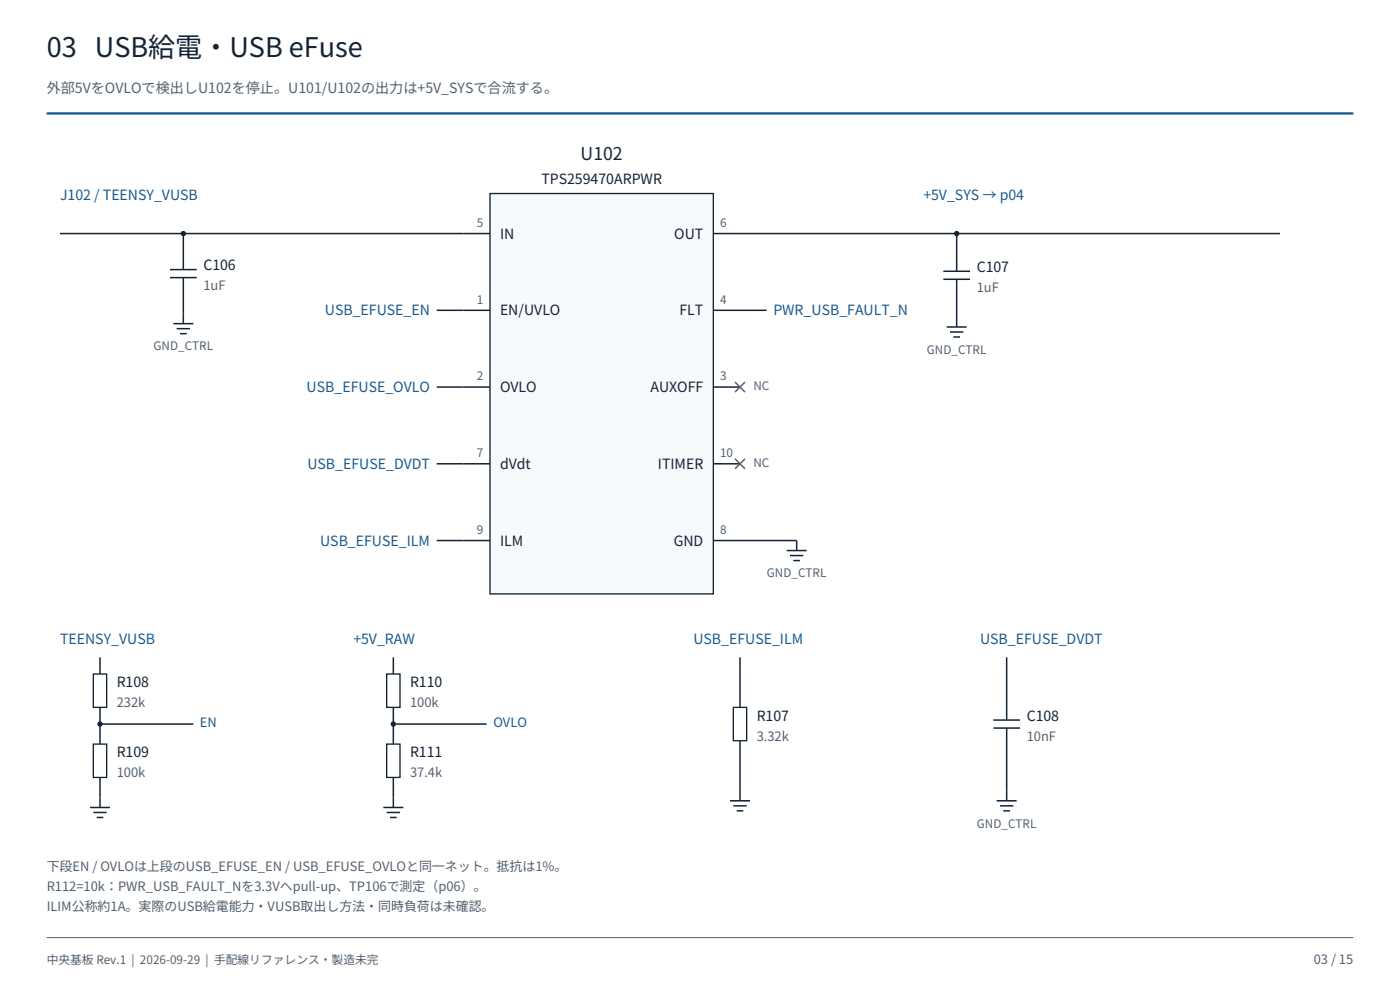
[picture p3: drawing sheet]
<svg xmlns="http://www.w3.org/2000/svg" width="420mm" height="297mm" viewBox="0 0 420 297" stroke-linecap="round" stroke-linejoin="round" font-family="sans-serif">
<defs><g id="words">
<text font-size="8.1" fill="#152335" x="14" y="17">03 USB給電・USB eFuse</text>
<text font-size="5.3" fill="#152335" x="174.2" y="48">U102</text>
<text font-size="4.2" fill="#536171" x="14" y="28">外部5VをOVLOで検出しU102を停止。U101/U102の出力は+5V_SYSで合流する。</text>
<g font-size="4.2" fill="#152335">
<text x="162.4" y="55">TPS259470ARPWR</text>
<text x="150" y="71.5">IN</text>
<text x="202.3" y="71.5">OUT</text>
<text x="61" y="81">C106</text>
<text x="293" y="81.5">C107</text>
<text x="150" y="94.5">EN/UVLO</text>
<text x="203.8" y="94.5">FLT</text>
<text x="150" y="117.5">OVLO</text>
<text x="195.1" y="117.5">AUXOFF</text>
<text x="150" y="140.5">dVdt</text>
<text x="197.4" y="140.5">ITIMER</text>
<text x="150" y="163.5">ILM</text>
<text x="202.1" y="163.5">GND</text>
<text x="35" y="206">R108</text>
<text x="123" y="206">R110</text>
<text x="227" y="216">R107</text>
<text x="308" y="216">C108</text>
<text x="35" y="227">R109</text>
<text x="123" y="227">R111</text>
</g>
<g font-size="4.2" fill="#185b91">
<text x="18" y="60">J102 / TEENSY_VUSB</text>
<text x="277" y="60">+5V_SYS → p04</text>
<text x="97.5" y="94.5">USB_EFUSE_EN</text>
<text x="232" y="94.5">PWR_USB_FAULT_N</text>
<text x="92" y="117.5">USB_EFUSE_OVLO</text>
<text x="92.2" y="140.5">USB_EFUSE_DVDT</text>
<text x="96" y="163.5">USB_EFUSE_ILM</text>
<text x="18" y="193">TEENSY_VUSB</text>
<text x="106" y="193">+5V_RAW</text>
<text x="208" y="193">USB_EFUSE_ILM</text>
<text x="294" y="193">USB_EFUSE_DVDT</text>
</g>
<g font-size="3.9" fill="#536171">
<text x="61" y="87">1uF</text>
<text x="293" y="87.5">1uF</text>
<text x="35" y="212">232k</text>
<text x="123" y="212">100k</text>
<text x="227" y="222">3.32k</text>
<text x="308" y="222">10nF</text>
<text x="35" y="233">100k</text>
<text x="123" y="233">37.4k</text>
<text x="14" y="261">下段EN / OVLOは上段のUSB_EFUSE_EN / USB_EFUSE_OVLOと同一ネット。抵抗は1%。</text>
<text x="14" y="267">R112=10k：PWR_USB_FAULT_Nを3.3Vへpull-up、TP106で測定（p06）。</text>
<text x="14" y="273">ILIM公称約1A。実際のUSB給電能力・VUSB取出し方法・同時負荷は未確認。</text>
<text x="394.1" y="289">03 / 15</text>
</g>
<g font-size="3.9" fill="#185b91">
<text x="60" y="218">EN</text>
<text x="148" y="218">OVLO</text>
</g>
<g font-size="3.5" fill="#536171">
<text x="143" y="68">5</text>
<text x="216" y="68">6</text>
<text x="143" y="91">1</text>
<text x="216" y="91">4</text>
<text x="46.1" y="105">GND_CTRL</text>
<text x="278.1" y="106">GND_CTRL</text>
<text x="143" y="114">2</text>
<text x="216" y="114">3</text>
<text x="226" y="117">NC</text>
<text x="143" y="137">7</text>
<text x="216" y="137">10</text>
<text x="226" y="140">NC</text>
<text x="143" y="160">9</text>
<text x="216" y="160">8</text>
<text x="230.1" y="173">GND_CTRL</text>
<text x="293.1" y="248">GND_CTRL</text>
<text x="14" y="289">中央基板 Rev.1 | 2026-09-29 | 手配線リファレンス・製造未完</text>
</g>
</g></defs>
<path d="M14 34h392" fill="none" stroke="#185b91" stroke-width=".7" stroke-linecap="butt"/>
<path d="M147 58h67v120h-67z" fill-rule="evenodd" fill="#f7fafd" stroke="#152335" stroke-width=".4"/>
<path d="M18 70h129M214 70h8M139 93h8M214 93h8M139 116h8M214 116h8M139 139h8M214 139h8M139 162h8M214 162h8" fill="none" stroke="#152335" stroke-width=".45"/>
<circle cx="55" cy="70" r=".8" fill="#152335"/>
<path d="M55 70v10.8M222 70h162M51 80.8h8M51 83.2h8M52 97h6M53 98.5h4M55 83.2v13.8M54 100h2" fill="none" stroke="#152335" stroke-width=".45"/>
<circle cx="287" cy="70" r=".8" fill="#152335"/>
<g fill="none" stroke="#152335" stroke-width=".45">
<path d="M287 70v11.3M131 93h8M222 93h8M283 81.3h8M283 83.7h8M284 98h6M285 99.5h4M287 83.7v14.3M131 116h8M286 101h2M131 139h8M131 162h8"/>
<path d="M222 162h17v3M236 165h6M237 166.5h4M238 168h2M30 197v5M30 212v5"/>
</g>
<path d="M220.5 114.5l3 3M223.5 114.5l-3 3M220.5 137.5l3 3M223.5 137.5l-3 3" fill="none" stroke="#536171" stroke-width=".45"/>
<path d="M28 202h4v10h-4z" fill="none" stroke="#152335" stroke-width=".4"/>
<circle cx="30" cy="217" r=".8" fill="#152335"/>
<path d="M118 197v5M58 217h-28v6M118 212v5M30 233v9M27 242h6M28 243.5h4M29 245h2" fill="none" stroke="#152335" stroke-width=".45"/>
<path d="M116 202h4v10h-4zM28 223h4v10h-4z" fill="none" stroke="#152335" stroke-width=".4"/>
<circle cx="118" cy="217" r=".8" fill="#152335"/>
<g fill="none" stroke="#152335" stroke-width=".45">
<path d="M222 197v15M302 197v18.8M146 217h-28v6M298 215.8h8M298 218.2h8M302 218.2v21.8M118 233v9M222 222v18M115 242h6M116 243.5h4M117 245h2M219 240h6"/>
<path d="M220 241.5h4M221 243h2M299 240h6M300 241.5h4M301 243h2"/>
</g>
<path d="M220 212h4v10h-4zM116 223h4v10h-4z" fill="none" stroke="#152335" stroke-width=".4"/>
<path d="M14 281h392" fill="none" stroke="#536171" stroke-width=".3"/>
<use href="#words"/>
</svg>
